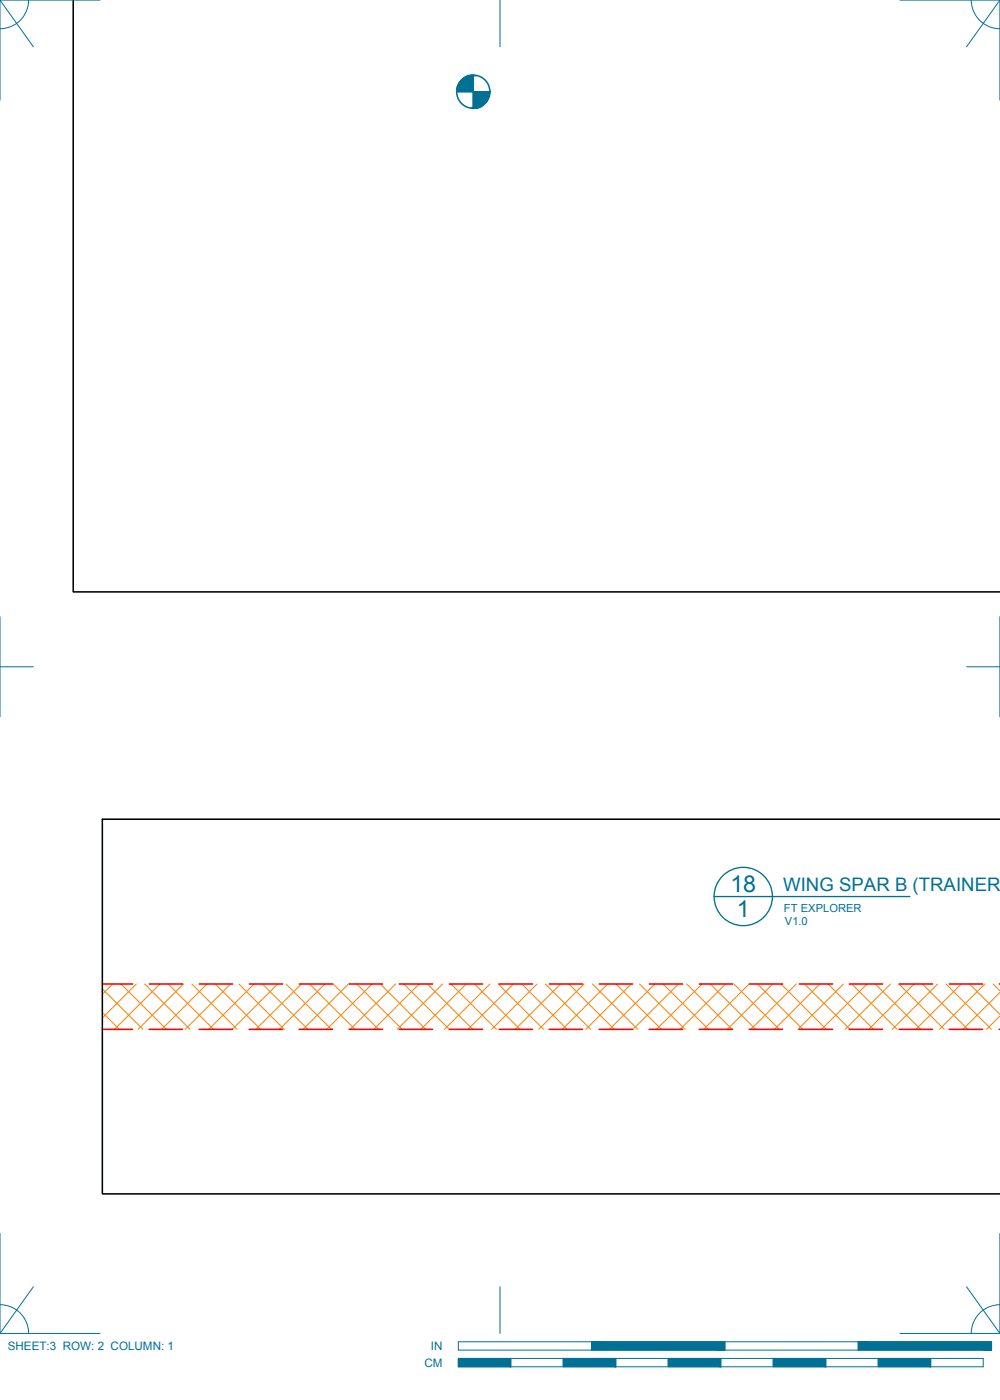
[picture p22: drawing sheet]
<svg xmlns="http://www.w3.org/2000/svg" width="190mm" height="267mm" viewBox="0 0 190 267" stroke-linecap="round" stroke-linejoin="round" font-family="sans-serif">
<defs><g id="words">
<g font-size="4.4" fill="#007095">
<text x="139.1" y="170">18</text>
<text x="140.4" y="174.8">1</text>
</g>
<text font-size="3.5" fill="#007095" x="149.2" y="169.7">WING SPAR B (TRAINER)</text>
<g font-size="2.2" fill="#007095">
<text x="1.5" y="257.2">SHEET:3 ROW: 2 COLUMN: 1</text>
<text x="82.1" y="257.2">IN</text>
<text x="80.8" y="260.4">CM</text>
</g>
<g font-size="2.1" fill="#007095">
<text x="149.4" y="173.8">FT EXPLORER</text>
<text x="149.5" y="176.3">V1.0</text>
</g>
</g></defs>
<g fill="none" stroke="#ff7f00" stroke-width=".19">
<path d="M19.5 188.4l7.7 7.7M19.5 192.9l3.2 3.2M21.5 187.5l-2 1.9M23.1 187.5l8.6 8.6M26 187.5l-6.5 6.4M27.6 187.5l8.6 8.6M30.5 187.5l-8.7 8.6M32 187.5l8.7 8.6M34.9 187.5l-8.6 8.6M36.5 187.5l8.7 8.6M39.4 187.5l-8.6 8.6M41 187.5l8.7 8.6"/>
<path d="M43.9 187.5l-8.6 8.6M45.5 187.5l8.6 8.6M48.4 187.5l-8.6 8.6M50 187.5l8.7 8.6M52.9 187.5l-8.6 8.6M54.5 187.5l8.6 8.6M57.4 187.5l-8.7 8.6M59 187.5l8.6 8.6M61.9 187.5l-8.7 8.6M63.5 187.5l8.6 8.6M66.4 187.5l-8.7 8.6M68 187.5l8.6 8.6"/>
<path d="M70.9 187.5l-8.7 8.6M72.5 187.5l8.6 8.6M75.4 187.5l-8.7 8.6M76.9 187.5l8.7 8.6M79.8 187.5l-8.6 8.6M81.4 187.5l8.7 8.6M84.3 187.5l-8.6 8.6M85.9 187.5l8.7 8.6M88.8 187.5l-8.6 8.6M90.4 187.5l8.7 8.6M93.3 187.5l-8.6 8.6M94.9 187.5l8.6 8.6"/>
<path d="M97.8 187.5l-8.6 8.6M99.4 187.5l8.6 8.6M102.3 187.5l-8.6 8.6M103.9 187.5l8.6 8.6M106.8 187.5l-8.7 8.6M108.4 187.5l8.6 8.6M111.3 187.5l-8.7 8.6M112.9 187.5l8.6 8.6M115.8 187.5l-8.7 8.6M117.3 187.5l8.7 8.6M120.2 187.5l-8.6 8.6M121.8 187.5l8.7 8.6"/>
<path d="M124.8 187.5l-8.7 8.6M126.3 187.5l8.7 8.6M129.2 187.5l-8.6 8.6M130.8 187.5l8.7 8.6M133.7 187.5l-8.6 8.6M135.3 187.5l8.7 8.6M138.2 187.5l-8.6 8.6M139.8 187.5l8.6 8.6M142.7 187.5l-8.6 8.6M144.3 187.5l8.6 8.6M147.2 187.5l-8.6 8.6M148.8 187.5l8.6 8.6"/>
<path d="M151.7 187.5l-8.7 8.6M153.3 187.5l8.6 8.6M156.2 187.5l-8.7 8.6M157.8 187.5l8.6 8.6M160.7 187.5l-8.7 8.6M162.3 187.5l8.6 8.6M165.2 187.5l-8.7 8.6M166.8 187.5l8.6 8.6M169.7 187.5l-8.7 8.6M171.2 187.5l8.7 8.6M174.1 187.5l-8.6 8.6M175.7 187.5l8.7 8.6"/>
<path d="M178.6 187.5l-8.6 8.6M180.2 187.5l8.6 8.6M183.1 187.5l-8.6 8.6M184.7 187.5l5.8 5.7M187.6 187.5l-8.6 8.6M189.2 187.5l1.3 1.2M190.5 193.5l-2.6 2.6M190.5 189.1l-7 7"/>
</g>
<g fill="#007095" stroke="#007095" stroke-width=".19">
<path d="M89.6 14.4l.5-.1z"/>
<path d="M90.1 20.5h1l-.5 .1z"/>
<path d="M89.6 14.4l.5 .1v-.1zM89.2 14.5l.4-.1 .5 .1z"/>
<path d="M89.2 14.5l.9 .1v-.1zM88.7 14.6l.5-.1 .9 .1z"/>
<path d="M88.7 14.6l1.4 .3v-.3zM88.3 14.9l.4-.3 1.4 .3z"/>
<path d="M88.3 14.9l1.8 .3v-.3zM87.9 15.2l.4-.3 1.8 .3z"/>
<path d="M87.9 15.2l2.2 .4v-.4zM87.9 15.2l2.2 .4h-2.5z"/>
<path d="M87.6 15.6l2.5 .4v-.4zM87.6 15.6l2.5 .4h-2.8z"/>
<path d="M87.3 16l2.8 .5v-.5zM87.3 16l2.8 .5h-3z"/>
<path d="M87.1 16.5l3 .5v-.5zM87.1 16.5l3 .5h-3.1z"/>
<path d="M87 17l3.1 .5v-.5zM87 17l3.1 .5h-3.1z"/>
<path d="M90.1 17.5l3.2 .5v-.5zM90.1 17.5l3.2 .5h-3.2z"/>
<path d="M90.1 18l3.1 .5 .1-.5zM90.1 18l3.1 .5h-3.1z"/>
<path d="M90.1 18.5l2.9 .4 .2-.4zM90.1 18.5l2.9 .4h-2.9z"/>
<path d="M90.1 18.9l2.6 .4 .3-.4zM90.1 18.9l2.6 .4h-2.6z"/>
<path d="M90.1 19.3l2.3 .4 .3-.4zM90.1 19.3l2.3 .4h-2.3z"/>
<path d="M90.1 19.7l1.9 .3 .4-.3zM90.1 19.7l1.9 .3h-1.9z"/>
<path d="M90.1 20l1.5 .3 .4-.3zM90.1 20l1.5 .3h-1.5z"/>
<path d="M90.1 20.3l1 .2 .5-.2zM90.1 20.3l1 .2h-1z"/>
<path d="M90.1 20.5v.1h.5zM90.1 20.6h.5z"/>
<path d="M163.5 255.6l25.4 1.6v-1.6zM163.5 255.6l25.4 1.6h-25.4z"/>
<path d="M112.7 255.6l25.4 1.6v-1.6zM112.7 255.6l25.4 1.6h-25.4z"/>
<path d="M167.3 258.8l10 1.6v-1.6zM167.3 258.8l10 1.6h-10z"/>
<path d="M147.3 258.8l10 1.6v-1.6zM147.3 258.8l10 1.6h-10z"/>
<path d="M127.3 258.8l10 1.6v-1.6zM127.3 258.8l10 1.6h-10z"/>
<path d="M107.3 258.8l10 1.6v-1.6zM107.3 258.8l10 1.6h-10z"/>
<path d="M87.3 258.8l10 1.6v-1.6zM87.3 258.8l10 1.6h-10z"/>
</g>
<circle cx="90.2" cy="17.5" r="3.2" fill="none" stroke="#007095" stroke-width=".3"/>
<g fill="none" stroke="#007095" stroke-width=".25">
<path d="M87 17.5h6.3M90.1 14.3v6.4M136 170.8h37.3"/>
<circle cx="141.6" cy="170.8" r="5.6"/>
</g>
<g fill="none" stroke="#f00" stroke-width=".3">
<path d="M19.5 196.1h5.8M19.5 187.5h5.8M28.4 196.1h6.4M28.4 187.5h6.4M38 196.1h6.3M38 187.5h6.3M47.5 196.1h6.3M47.5 187.5h6.3M57 196.1h6.4M57 187.5h6.4M66.5 196.1h6.4M66.5 187.5h6.4"/>
<path d="M76.1 196.1h6.3M76.1 187.5h6.3M85.6 196.1h6.3M85.6 187.5h6.3M95.1 196.1h6.4M95.1 187.5h6.4M104.6 196.1h6.4M104.6 187.5h6.4M114.2 196.1h6.3M114.2 187.5h6.3M123.7 196.1h6.3M123.7 187.5h6.3"/>
<path d="M133.2 196.1h6.4M133.2 187.5h6.4M142.7 196.1h6.4M142.7 187.5h6.4M152.3 196.1h6.3M152.3 187.5h6.3M161.8 196.1h6.3M161.8 187.5h6.3M171.3 196.1h6.4M171.3 187.5h6.4M180.8 196.1h6.4M180.8 187.5h6.4"/>
<path d="M190.4 196.1h.1M190.4 187.5h.1"/>
</g>
<path d="M13.9 0v112.8h176.6M190.5 156.1h-171v71.3h171" fill="none" stroke="#000" stroke-width=".3"/>
<g fill="none" stroke="#007095" stroke-width=".19">
<path d="M0 0l6.3 8.9M5.5 0a5.5 5.5 0 0 1-5.5 5.5M19 0h-19v19.1M95.2 0v8.9M171.4 0h19.1v19.1M185 0a5.5 5.5 0 0 0 5.5 5.5M190.5 0l-6.4 8.9M0 117.5v19M190.5 117.5v19M0 127h6.3M184.1 127h6.4M0 235v19h19"/>
<path d="M190.5 235v19h-19.1M0 248.5a5.5 5.5 0 0 1 5.5 5.5M6.3 245.1l-6.3 8.9M87.3 255.6h101.6v1.6h-101.6zM87.3 258.8h100v1.6h-100zM95.2 245.1v8.9M97.3 258.8v1.6M107.3 258.8v1.6M112.7 255.6v1.6M117.3 258.8v1.6M127.3 258.8v1.6M137.3 258.8v1.6"/>
<path d="M138.1 255.6v1.6M147.3 258.8v1.6M157.3 258.8v1.6M163.5 255.6v1.6M167.3 258.8v1.6M177.3 258.8v1.6M184.1 245.1l6.4 8.9M190.5 248.5a5.5 5.5 0 0 0-5.5 5.5"/>
</g>
<use href="#words"/>
</svg>
